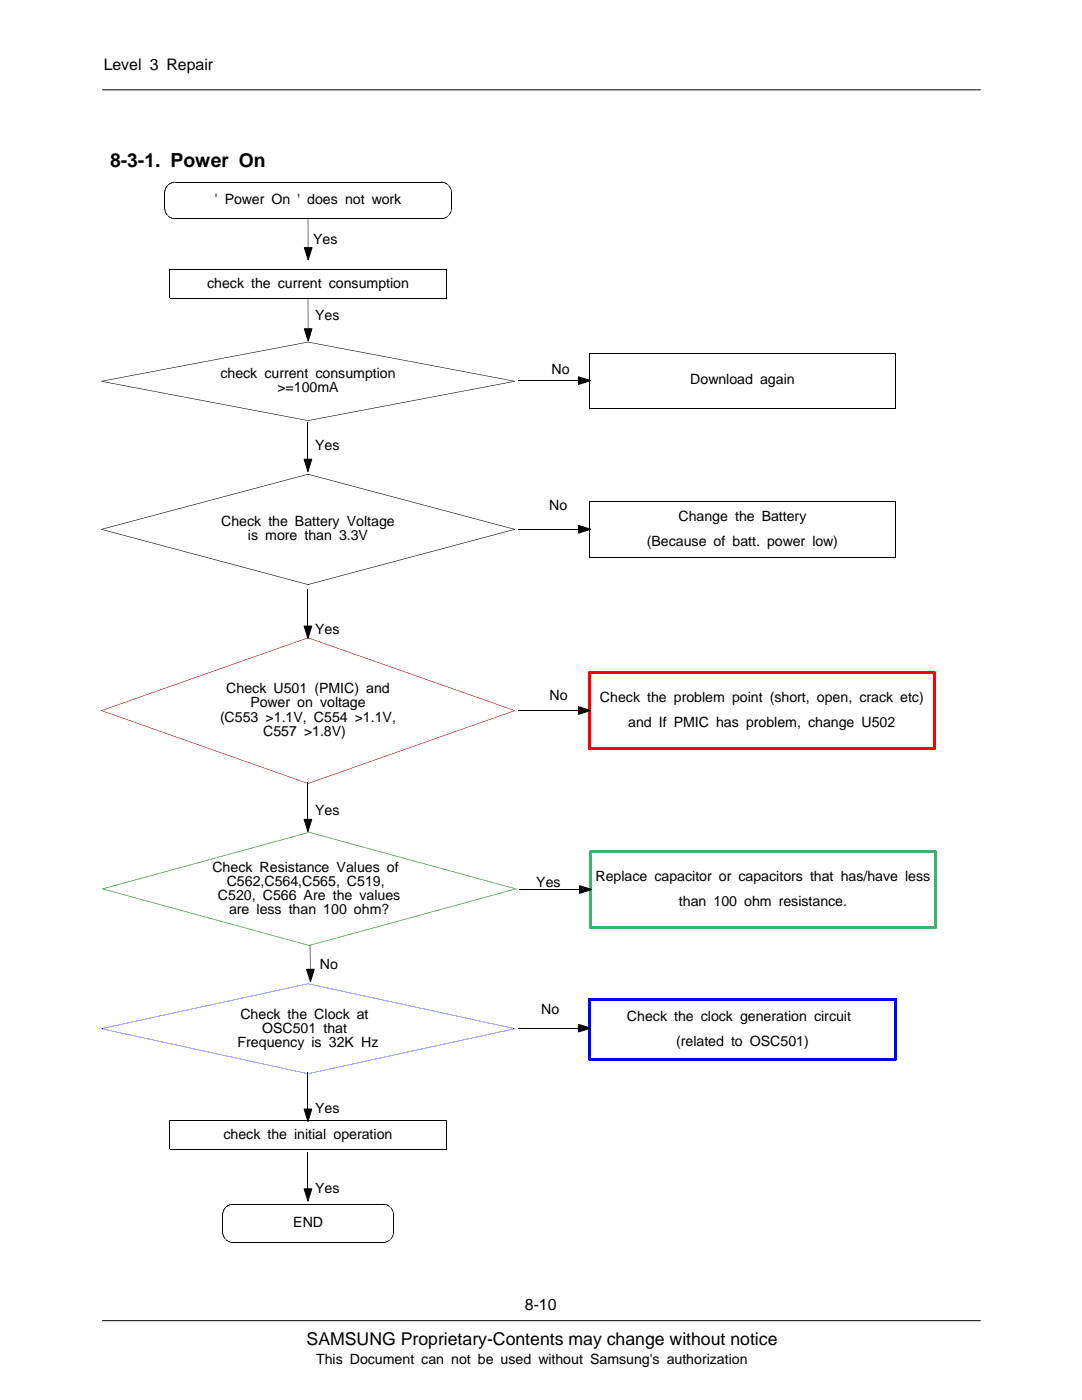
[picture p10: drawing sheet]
<svg xmlns="http://www.w3.org/2000/svg" width="216mm" height="279mm" viewBox="0 0 216 279" stroke-linecap="round" stroke-linejoin="round" font-family="sans-serif">
<defs><g id="words">
<text font-size="3.9" x="21.9" y="33.4">8-3-1. Power On</text>
<text font-size="3.5" x="61.2" y="268.5">SAMSUNG Proprietary-Contents may change without notice</text>
<g font-size="3.2">
<text x="20.7" y="14">Level 3 Repair</text>
<text x="104.7" y="261.5">8-10</text>
</g>
<g font-size="2.8">
<text x="42.9" y="40.8">' Power On ' does not work</text>
<text x="62.5" y="48.6">Yes</text>
<text x="41.3" y="57.4">check the current consumption</text>
<text x="62.9" y="63.8">Yes</text>
<text x="44" y="75.5">check current consumption</text>
<text x="110.1" y="74.6">No</text>
<text x="137.7" y="76.7">Download again</text>
<text x="55.4" y="78.3">&gt;=100mA</text>
<text x="62.9" y="89.9">Yes</text>
<text x="109.6" y="101.9">No</text>
<text x="44.1" y="105">Check the Battery Voltage</text>
<text x="49.5" y="107.8">is more than 3.3V</text>
<text x="135.4" y="103.9">Change the Battery</text>
<text x="129.1" y="108.9">(Because of batt. power low)</text>
<text x="62.9" y="126.5">Yes</text>
<text x="45.1" y="138.4">Check U501 (PMIC) and</text>
<text x="50" y="141.2">Power on voltage</text>
<text x="109.6" y="139.7">No</text>
<text x="119.7" y="140.1">Check the problem point (short, open, crack etc)</text>
<text x="43.9" y="144">(C553 &gt;1.1V, C554 &gt;1.1V,</text>
<text x="52.5" y="146.8">C557 &gt;1.8V)</text>
<text x="125.3" y="145.1">and If PMIC has problem, change U502</text>
<text x="62.9" y="162.6">Yes</text>
<text x="42.4" y="173.9">Check Resistance Values of</text>
<text x="43.5" y="179.6">C520, C566 Are the values</text>
<text x="45.2" y="176.8">C562,C564,C565, C519,</text>
<text x="107" y="177">Yes</text>
<text x="118.8" y="175.9">Replace capacitor or capacitors that has/have less</text>
<text x="45.7" y="182.4">are less than 100 ohm?</text>
<text x="135.5" y="180.8">than 100 ohm resistance.</text>
<text x="63.8" y="193.4">No</text>
<text x="48" y="203.3">Check the Clock at</text>
<text x="108" y="202.3">No</text>
<text x="125.1" y="203.8">Check the clock generation circuit</text>
<text x="47.4" y="208.9">Frequency is 32K Hz</text>
<text x="52.3" y="206.1">OSC501 that</text>
<text x="134.9" y="208.7">(related to OSC501)</text>
<text x="44.6" y="227.3">check the initial operation</text>
<text x="62.9" y="222.1">Yes</text>
<text x="62.9" y="238.1">Yes</text>
<text x="58.5" y="244.9">END</text>
<text x="63.1" y="272.1">This Document can not be used without Samsung's authorization</text>
</g>
</g></defs>
<path d="M20.4 263.6h175.2" fill="none" stroke="#000" stroke-width=".2"/>
<path d="M20.8 265.5h174.8v9h-174.8z" fill="#fff"/>
<g fill="none" stroke="#000" stroke-width=".2">
<path d="M20.4 17.9h175.2M32.9 38.3v3.4M34.8 36.3h53.3M90.1 38.3v3.4M34.8 43.7h53.3M60.7 49.4h1.6l-.8 2.5zM61.5 43.5v5.9M103.5 105.6h11.9M115.4 104.9l2.5 .7-2.5 .8zM117.5 100.1h61.3v11.1h-61.3zM44.4 242.3v3.7M46.4 248h30.2"/>
<path d="M46.4 240.3h30.2M78.6 242.3v3.7"/>
</g>
<g fill="#000">
<path d="M32.9 38.3v.1zM33.2 37.3v.1zM33.9 36.6v.1zM88.1 36.3v.1zM89.1 36.6v.1zM89.8 37.3v.1zM33.2 42.6v.1zM33.9 43.3v.1zM34.8 43.6v.2zM89.1 43.3v.1zM89.8 42.6v.1zM90.1 41.7v.1z"/>
<path d="M61.4 94.6l.1 .1zM61.4 116.6l.1 .1zM44.4 242.3v.1zM44.7 246.9v.1zM44.7 241.3v.1zM45.4 247.6v.1zM45.4 240.6v.1zM46.4 247.9v.2zM76.6 240.3v.1zM77.5 240.6v.1zM77.5 247.6v.1zM78.2 241.3v.1z"/>
<path d="M78.2 246.9v.1zM78.6 246v.1z"/>
</g>
<g fill="#000">
<path d="M32.8 38.3h.1zM32.8 38.2l.1 .1zM32.8 38.2h.1zM32.9 38.1v.1zM32.9 38.1h.1zM32.9 38l.1 .1zM32.9 38h.1zM32.9 37.9l.1 .1zM32.9 37.9h.1zM32.9 37.8l.1 .1zM32.9 37.8h.1zM33 37.7v.1z"/>
<path d="M33 37.7h.1zM33 37.6l.1 .1zM33 37.5l.1 .2zM33 37.5l.1 .1zM33.1 37.4v.2zM33.1 37.4l.1 .1zM33.1 37.3l.1 .2zM33.1 37.3l.1 .1zM33.2 37.3v.1zM33.2 37.3h.1zM33.3 37.2v.1zM33.3 37.1v.1z"/>
<path d="M33.3 37.1h.1zM33.4 37v.1zM33.4 37l.1 .1zM33.4 37h.1zM33.5 36.9h.1zM33.5 36.9h.2zM33.6 36.8l.1 .1zM33.6 36.8h.2zM33.7 36.7l.1 .1zM33.7 36.7h.1zM33.8 36.7h.1zM33.9 36.6v.1z"/>
<path d="M33.9 36.6l.1 .1zM34 36.6v.1zM34 36.6h.1zM34.1 36.5v.1zM34.1 36.5l.1 .1zM34.1 36.5h.2zM34.2 36.4l.1 .1zM34.2 36.4l.2 .1zM34.3 36.4l.1 .1zM34.4 36.4l.1 .1zM34.4 36.4h.2zM34.5 36.3l.1 .1z"/>
<path d="M34.5 36.3l.2 .1zM34.6 36.3l.1 .1zM34.6 36.3l.2 .1zM34.7 36.3l.1 .1zM34.7 36.3l.2 .1zM34.8 36.3l.1 .1zM88.1 36.3v.1zM88.1 36.3l.1 .1zM88.2 36.3v.1zM88.2 36.3l.1 .1zM88.3 36.3v.1zM88.3 36.3l.1 .1z"/>
<path d="M88.4 36.3v.1zM88.4 36.3l.1 .2zM88.5 36.4v.1zM88.5 36.4l.1 .1zM88.6 36.4v.1zM88.6 36.4l.1 .1zM88.7 36.4v.1zM88.7 36.4l.1 .2zM88.8 36.5v.1zM88.8 36.5l.1 .1zM88.9 36.5v.1zM88.9 36.5l.1 .2z"/>
<path d="M89 36.6v.1zM89.1 36.6l-.1 .1zM89.1 36.6v.1zM89.2 36.7h-.1zM89.2 36.7v.1zM89.3 36.7l-.1 .1zM89.3 36.7v.2zM89.3 36.8v.1zM89.3 36.9h.1zM89.4 36.9h-.1zM89.4 36.9v.1zM89.5 36.9l-.1 .1z"/>
<path d="M89.5 36.9v.2zM89.5 37.1h.1zM89.6 37.1l.1 .1zM89.6 37.2h.1zM89.6 37.2l.2 .1zM89.7 37.3h.1zM89.7 37.4l.1-.1zM89.7 37.4h.2zM89.8 37.5l.1-.1zM89.8 37.5h.1zM89.8 37.6l.1-.1zM89.8 37.6h.2z"/>
<path d="M89.9 37.7l.1-.1zM89.9 37.7h.1zM89.9 37.7l.1 .1zM89.9 37.8h.1zM89.9 37.8l.2 .1zM90 37.9h.1zM90 37.9l.1 .1zM90 38h.1zM90 38l.1 .1zM90 38.1h.1zM90 38.1l.1 .1zM90 38.2h.1z"/>
<path d="M90 38.2l.2 .1zM90.1 38.3h.1zM32.8 41.7h.1zM32.8 41.8h.1zM32.8 41.7l.1 .1zM32.9 41.9h.1zM32.8 41.8l.2 .1zM32.9 42h.1zM32.9 41.9l.1 .1zM32.9 42.1h.1zM32.9 42l.1 .1zM32.9 42.2h.1z"/>
<path d="M32.9 42.1l.1 .1zM33 42.3h.1zM32.9 42.2l.2 .1zM33 42.4h.1zM33 42.3l.1 .1zM33 42.5l.1-.1zM33.1 42.6l.1-.1zM33 42.5h.2zM33.1 42.7l.1-.1zM33.1 42.6h.1zM33.2 42.8l.1-.1zM33.1 42.7h.2z"/>
<path d="M33.2 42.8h.1zM33.3 42.8l.1 .1zM33.3 42.9h.1zM33.4 43l.1-.1zM33.3 42.9h.2zM33.4 43h.1zM33.4 43.1l.1-.1zM33.5 43.1h.1zM33.7 43.1l-.1 .1zM33.6 43.1v.1zM33.8 43.2l-.1 .1zM33.7 43.1v.2z"/>
<path d="M33.8 43.2v.1zM33.9 43.3v.1zM33.8 43.2l.1 .2zM34 43.3v.2zM33.9 43.3l.1 .2zM34.1 43.4v.1zM34 43.3l.1 .2zM34.2 43.4l-.1 .1zM34.3 43.5l-.1 .1zM34.2 43.4v.2zM34.3 43.5v.1zM34.4 43.5l-.1 .1z"/>
<path d="M34.5 43.5l-.1 .1zM34.4 43.5v.1zM34.6 43.6l-.1 .1zM34.5 43.5v.2zM34.7 43.6l-.1 .1zM34.6 43.6v.1zM34.8 43.6l-.1 .1zM34.7 43.6v.1zM34.8 43.6v.1zM60.7 49.4h1.6l-.8 2.5zM88.1 43.6v.1zM88.2 43.6v.1z"/>
<path d="M88.1 43.6l.1 .1zM88.3 43.6v.1zM88.2 43.6l.1 .1zM88.4 43.6v.1zM88.3 43.6l.1 .1zM88.5 43.5v.1zM88.4 43.6h.1zM88.5 43.5l.1 .1zM88.6 43.5v.1zM88.7 43.5v.1zM88.6 43.5l.1 .1zM88.8 43.4v.1z"/>
<path d="M88.7 43.5h.1zM88.9 43.4v.1zM88.8 43.4l.1 .1zM89 43.3v.2zM88.9 43.4l.1 .1zM89 43.3l.1 .1zM88.9 43.4h.2zM89.1 43.2l.1 .1zM89 43.3h.2zM89.2 43.2l.1 .1zM89.1 43.3h.2zM89.3 43.1v.1z"/>
<path d="M89.2 43.2h.1zM89.3 43.1l.1 .1zM89.3 43.1h.1zM89.3 43.1h.2zM89.4 43l.1 .1zM89.5 42.9l.1 .1zM89.5 42.9v.2zM89.5 42.9h.1zM89.6 42.8h.1zM89.6 42.8v.1zM89.7 42.7l.1 .1zM89.7 42.7v.1z"/>
<path d="M89.7 42.6l.1 .1zM89.7 42.6l.1 .2zM89.8 42.5l.1 .1zM89.8 42.5v.2zM89.8 42.4l.1 .1zM89.8 42.4l.1 .2zM89.9 42.4h.1zM89.9 42.4v.1zM89.9 42.3h.1zM89.9 42.3l.1 .1zM89.9 42.2h.1zM89.9 42.2l.1 .1z"/>
<path d="M90 42.1h.1zM90 42.1v.1zM90 42h.1zM90 42l.1 .1zM90 41.9h.1zM90 41.9l.1 .1zM90 41.8h.1zM90 41.8l.1 .1zM90.1 41.7h.1zM90.1 41.7v.1zM20.3 105.6l41.1-11 .1 .1-41.2 11zM20.3 105.6v.1z"/>
<path d="M20.3 105.6l41.2 11-.1 .1-41.1-11zM61.4 116.6l41.3-11v.1l-41.2 11zM102.7 105.6v.1zM61.5 94.6l41.2 11v.1l-41.3-11zM115.4 104.9l2.5 .7-2.5 .8zM44.4 246h.1zM44.4 242.3h.1zM44.4 242.2l.1 .1zM44.4 246.1h.1zM44.4 242.2h.1zM44.4 246l.1 .1zM44.4 242.1l.1 .1z"/>
<path d="M44.4 246.2h.1zM44.4 242.1h.1zM44.4 246.1l.1 .1zM44.4 242l.1 .1zM44.4 246.3h.1zM44.4 242h.1zM44.4 246.2l.1 .1zM44.5 241.9v.1zM44.4 246.4h.2zM44.4 241.9h.2zM44.4 246.3l.2 .1zM44.5 241.8l.1 .1z"/>
<path d="M44.5 246.5h.1zM44.5 241.8h.1zM44.4 246.4l.2 .1zM44.5 241.7l.1 .1zM44.5 246.6h.1zM44.5 241.7h.1zM44.5 246.5l.1 .1zM44.6 241.6v.1zM44.6 246.7h.1zM44.6 241.6h.1zM44.5 246.6l.2 .1zM44.6 241.5l.1 .1z"/>
<path d="M44.6 246.8l.1-.1zM44.6 241.4l.1 .2zM44.6 246.9l.1-.1zM44.6 241.4h.1zM44.6 246.8h.1zM44.7 241.3v.1zM44.7 247l.1-.1zM44.7 241.3l.1 .1zM44.6 246.9h.2zM44.7 241.2l.1 .2zM44.7 247.1l.1-.1zM44.7 241.2l.1 .1z"/>
<path d="M44.7 247h.1zM44.8 241.2v.1zM44.8 247.1h.1zM44.8 241.2h.1zM44.7 247.1h.2zM44.9 241.1v.1zM44.9 241.1h.1zM44.8 247.1l.2 .1zM44.9 241l.1 .1zM44.9 247.2h.1zM44.9 247.3l.1-.1zM44.9 241h.1z"/>
<path d="M45 241h.1zM44.9 247.3h.2zM45 247.4l.1-.1zM45 240.9h.1zM45.1 240.8v.1zM45.1 247.3v.1zM45.1 240.8l.1 .1zM45.2 247.4v.1zM45.2 240.8v.1zM45.1 247.4l.1 .1zM45.2 240.8h.1zM45.3 247.5v.1z"/>
<path d="M45.3 240.7v.1zM45.2 247.4l.1 .2zM45.3 240.7h.1zM45.4 247.5l-.1 .1zM45.3 240.6l.1 .1zM45.3 240.6l.2 .1zM45.5 247.6l-.1 .1zM45.4 240.6l.1 .1zM45.4 247.5v.2zM45.4 240.6h.2zM45.6 247.7l-.1 .1zM45.5 240.5l.1 .1z"/>
<path d="M45.5 247.6v.2zM45.5 240.5l.2 .1zM45.7 247.7l-.1 .1zM45.6 240.5l.1 .1zM45.6 247.6v.2zM45.7 247.7v.1zM45.7 240.5v.1zM45.7 240.5h.1zM45.8 247.8v.1zM45.8 240.4v.1zM45.7 247.7l.1 .2zM45.8 240.4l.1 .1z"/>
<path d="M45.9 240.4v.1zM45.8 247.8l.1 .1zM45.9 247.8v.1zM45.9 240.4l.1 .1zM46 247.8v.1zM46 240.3v.2zM45.9 247.8l.1 .1zM46 240.3l.1 .1zM46.1 247.9v.1zM46.1 240.3v.1zM46 247.8l.1 .2zM46.1 240.3l.1 .1z"/>
<path d="M46.2 247.9v.1zM46.2 240.3v.1zM46.1 247.9l.1 .1zM46.2 240.3l.1 .1zM46.3 247.9v.1zM46.3 240.3v.1zM46.2 247.9l.1 .1zM46.3 240.3l.1 .1zM46.4 247.9v.1zM46.4 240.3v.1zM46.3 247.9l.1 .1zM76.6 240.3v.1z"/>
<path d="M76.6 247.9v.1zM76.6 240.3l.1 .1zM76.7 240.3v.1zM76.7 247.9v.1zM76.7 240.3l.1 .1zM76.6 247.9l.1 .1zM76.8 240.3v.1zM76.8 247.9v.1zM76.8 240.3l.1 .1zM76.7 247.9l.1 .1zM76.9 240.3v.1zM76.9 247.9v.1z"/>
<path d="M76.9 240.3l.1 .2zM76.8 247.9l.1 .1zM77 240.3v.2zM77 247.8v.1zM76.9 247.9h.1zM77.1 240.4l-.1 .1zM77 247.8l.1 .1zM77.1 240.4v.1zM77.2 240.4l-.1 .1zM77.1 247.8l.1 .1zM77.2 240.4v.2zM77 247.8l.2 .1z"/>
<path d="M77.3 240.5l-.1 .1zM77.2 247.7l.1 .1zM77.3 240.5v.1zM77.1 247.8h.2zM77.4 240.5l-.1 .1zM77.3 247.7l.1 .1zM77.4 240.5v.1zM77.2 247.7l.2 .1zM77.4 247.7v.1zM77.4 240.5l.1 .2zM77.5 240.6v.1zM77.5 247.6v.1z"/>
<path d="M77.5 240.6l.1 .1zM77.4 247.7h.1zM77.6 240.6v.1zM77.6 247.5v.1zM77.6 240.6v.2zM77.5 247.6h.1zM77.7 240.7l-.1 .1zM77.6 247.5l.1 .1zM77.7 240.7v.2zM77.6 247.6h.1zM77.8 240.8l-.1 .1zM77.7 247.4l.1 .1z"/>
<path d="M77.8 240.8v.1zM77.6 247.5h.2zM77.9 240.8l-.1 .1zM77.8 247.4l.1 .1zM77.9 240.8v.2zM77.7 247.4h.2zM77.9 240.9v.1zM77.8 247.4h.1zM77.9 247.3v.1zM77.9 247.2l.1 .1zM77.9 241l.2 .1zM77.9 247.2l.1 .2z"/>
<path d="M77.9 247.2h.2zM78 241.1h.1zM78 247.2h.1zM78 241.1l.1 .1zM78.1 241.2h.1zM78.1 247.1v.1zM78.1 241.3l.1-.1zM78.1 247l.1 .1zM78.1 241.3h.2zM78.1 247v.1zM78.1 241.4l.2-.1zM78.1 246.9l.2 .1z"/>
<path d="M78.2 241.4h.1zM78.1 246.9l.1 .2zM78.2 246.8l.1 .1zM78.2 241.4l.2 .1zM78.2 246.8l.1 .2zM78.3 241.6l.1-.1zM78.3 246.7l.1 .1zM78.3 241.6h.1zM78.3 246.7v.2zM78.3 246.7h.1zM78.3 241.6l.1 .1zM78.3 241.7h.1z"/>
<path d="M78.3 246.6h.1zM78.3 241.7l.2 .1zM78.3 246.6l.1 .1zM78.4 241.8h.1zM78.4 246.5h.1zM78.4 241.8l.1 .1zM78.4 246.5v.1zM78.4 241.9h.1zM78.4 246.4h.1zM78.4 241.9l.1 .1zM78.4 246.4l.1 .1zM78.4 242h.1z"/>
<path d="M78.4 246.3h.1zM78.4 242l.2 .1zM78.4 246.3l.1 .1zM78.5 242.1h.1zM78.5 246.2h.1zM78.5 242.1l.1 .1zM78.5 246.2v.1zM78.5 242.2h.1zM78.5 246.1h.1zM78.5 242.2l.1 .1zM78.5 246.1l.1 .1zM78.5 242.3h.1z"/>
<path d="M78.5 246h.1zM78.5 246l.1 .1z"/>
<path d="M117.5 100.1l.1 .1z" fill-rule="evenodd"/>
<path d="M117.5 111.1v.1z" fill-rule="evenodd"/>
<path d="M178.7 100.1h.1z" fill-rule="evenodd"/>
<path d="M178.7 111.1l.1 .1z" fill-rule="evenodd"/>
</g>
<g fill="#f00">
<path d="M61.4 127.2l.1 .1z"/>
<path d="M61.4 156.3l.1 .1z"/>
<path d="M20.3 141.8l41.1-14.6 .1 .1-41.2 14.6z"/>
<path d="M20.3 141.8l41.2 14.5-.1 .1-41.1-14.5z"/>
<path d="M61.4 156.3l41.3-14.5v.1l-41.2 14.5z"/>
<path d="M61.5 127.2l41.2 14.6v.1l-41.3-14.6z"/>
<path d="M20.1 141.8h.3z" fill-rule="evenodd"/>
<path d="M102.5 141.8h.4z" fill-rule="evenodd"/>
<path d="M186.3 134.2h.4v-.2h-.2v.4h-.2z" fill-rule="evenodd"/>
<path d="M186.3 149.2h.2v.4h.2v-.1h-.4z" fill-rule="evenodd"/>
<path d="M117.5 149.2h.3v.3h-.5v.1h.2z" fill-rule="evenodd"/>
<path d="M117.3 134v.2h.5v.2h-.3v-.4z" fill-rule="evenodd"/>
</g>
<path d="M186.5 134.2v15.3M186.5 134.2h-69v15.2h69" fill="none" stroke="#f00" stroke-width=".4"/>
<path d="M61.4 117.6v7.3M60.7 124.9h1.5l-.8 2.5zM103.3 141.8h12.1M115.4 141l2.5 .8-2.5 .8z" fill="none" stroke="#000" stroke-width=".2"/>
<path d="M60.7 124.9h1.5l-.8 2.5zM115.4 141l2.5 .8-2.5 .8z" fill="#000"/>
<g fill="#00f">
<path d="M61.4 196.3l.1 .1z"/>
<path d="M20.3 205.2v.2z"/>
<path d="M61.5 214.2v.1z"/>
<path d="M102.7 205.2v.2z"/>
<path d="M20.3 205.2l41.1-8.9 .1 .1-41.2 8.9z"/>
<path d="M20.3 205.3l41.2 8.9-.1 .1-41.1-8.9z"/>
<path d="M61.5 214.2l41.2-8.9v.1l-41.2 8.9z"/>
<path d="M61.5 196.3l41.2 8.9v.1l-41.2-8.9z"/>
<path d="M178.6 199.4h.4v-.2h-.2v.4h-.2z" fill-rule="evenodd"/>
<path d="M178.6 211.3h.2v.4h.2v-.2h-.4z" fill-rule="evenodd"/>
<path d="M117.5 211.3h.3v.2h-.5v.2h.2z" fill-rule="evenodd"/>
<path d="M117.3 199.2v.2h.5v.2h-.3v-.4z" fill-rule="evenodd"/>
</g>
<path d="M117.5 199.4h61.3M117.5 199.4v12.1h61.3v-12.1" fill="none" stroke="#00f" stroke-width=".4"/>
<g fill="none" stroke="#000" stroke-width=".2">
<path d="M61.5 59.7v5.9M89.1 53.7v5.8M89.1 53.7h-55.2v5.8h55.2M60.7 65.6h1.6l-.8 2.5zM103.5 76h11.9M115.4 75.2l2.5 .8-2.5 .7zM60.7 91.7h1.5l-.8 2.4zM61.4 84.3v7.4M117.5 81.5h61.3M117.5 81.5v-11l61.3-.1v11.1M61.4 156.2v7.3M60.7 163.5h1.5l-.8 2.5z"/>
<path d="M61.4 214v7.3M103.5 205.2h11.9M115.4 204.4l2.5 .8-2.5 .8zM33.9 223.6h55.2M33.9 223.6v5.8h55.2M60.7 237.3h1.5l-.8 2.4zM60.7 221.3h1.5l-.8 2.5zM61.4 229.9v7.4M89.1 223.6v5.8"/>
</g>
<g fill="#000">
<path d="M20.3 76v.2zM20.3 76.1l41.2 7.8-.1 .1-41.1-7.8zM61.4 68.2l.1 .1zM20.3 76l41.1-7.8 .1 .1-41.2 7.8zM60.7 65.6h1.6l-.8 2.5zM102.7 76v.2zM61.5 68.2l41.2 7.8v.1l-41.2-7.8zM115.4 75.2l2.5 .8-2.5 .7zM60.7 91.7h1.5l-.8 2.4zM61.5 83.9v.1zM61.5 83.9l41.2-7.8v.1l-41.2 7.8zM60.7 163.5h1.5l-.8 2.5z"/>
<path d="M115.4 204.4l2.5 .8-2.5 .8zM60.7 237.3h1.5l-.8 2.4zM60.7 221.3h1.5l-.8 2.5z"/>
<path d="M33.8 53.7l.1 .1z" fill-rule="evenodd"/>
<path d="M33.9 59.4l-.1 .1z" fill-rule="evenodd"/>
<path d="M89 53.7h.1z" fill-rule="evenodd"/>
<path d="M89 59.4l.1 .1z" fill-rule="evenodd"/>
<path d="M117.5 70.4l.1 .1z" fill-rule="evenodd"/>
<path d="M178.7 70.4h.1z" fill-rule="evenodd"/>
<path d="M117.5 81.4v.1z" fill-rule="evenodd"/>
<path d="M178.7 81.4l.1 .1z" fill-rule="evenodd"/>
<path d="M33.8 223.6l.1 .1z" fill-rule="evenodd"/>
<path d="M33.9 229.3l-.1 .1z" fill-rule="evenodd"/>
<path d="M89 223.6h.1z" fill-rule="evenodd"/>
<path d="M89 229.3l.1 .1z" fill-rule="evenodd"/>
</g>
<g fill="#009300">
<path d="M61.7 166.1v.1z"/>
<path d="M61.7 188.6v.1z"/>
<path d="M20.5 177.3l41.2-11.2v.1l-41.2 11.2z"/>
<path d="M20.5 177.4l41.2 11.2v.1l-41.2-11.2z"/>
<path d="M61.7 188.6l41.2-11.2v.1l-41.2 11.2z"/>
<path d="M61.7 166.1l41.2 11.2v.1l-41.2-11.2z"/>
<path d="M20.3 177.4h.4z" fill-rule="evenodd"/>
<path d="M102.7 177.4h.5z" fill-rule="evenodd"/>
</g>
<g fill="#3cb370">
<path d="M186.5 169.9h.4v-.2h-.2v.4h-.2z" fill-rule="evenodd"/>
<path d="M186.5 185h.2v.4h.2v-.2h-.4z" fill-rule="evenodd"/>
<path d="M117.8 185h.2v.2h-.4v.2h.2z" fill-rule="evenodd"/>
<path d="M117.6 169.7v.2h.4v.2h-.2v-.4z" fill-rule="evenodd"/>
</g>
<path d="M117.8 169.9h68.9M117.8 169.9v15.3M186.7 169.9v15.3h-68.9" fill="none" stroke="#3cb370" stroke-width=".4"/>
<path d="M103.5 177.5h12.2M115.7 176.8l2.4 .7-2.4 .8zM61.2 193.4h1.5l-.7 2.5zM61.9 188.5v4.9" fill="none" stroke="#000" stroke-width=".2"/>
<path d="M115.7 176.8l2.4 .7-2.4 .8zM61.2 193.4h1.5l-.7 2.5z" fill="#000"/>
<use href="#words"/>
</svg>
